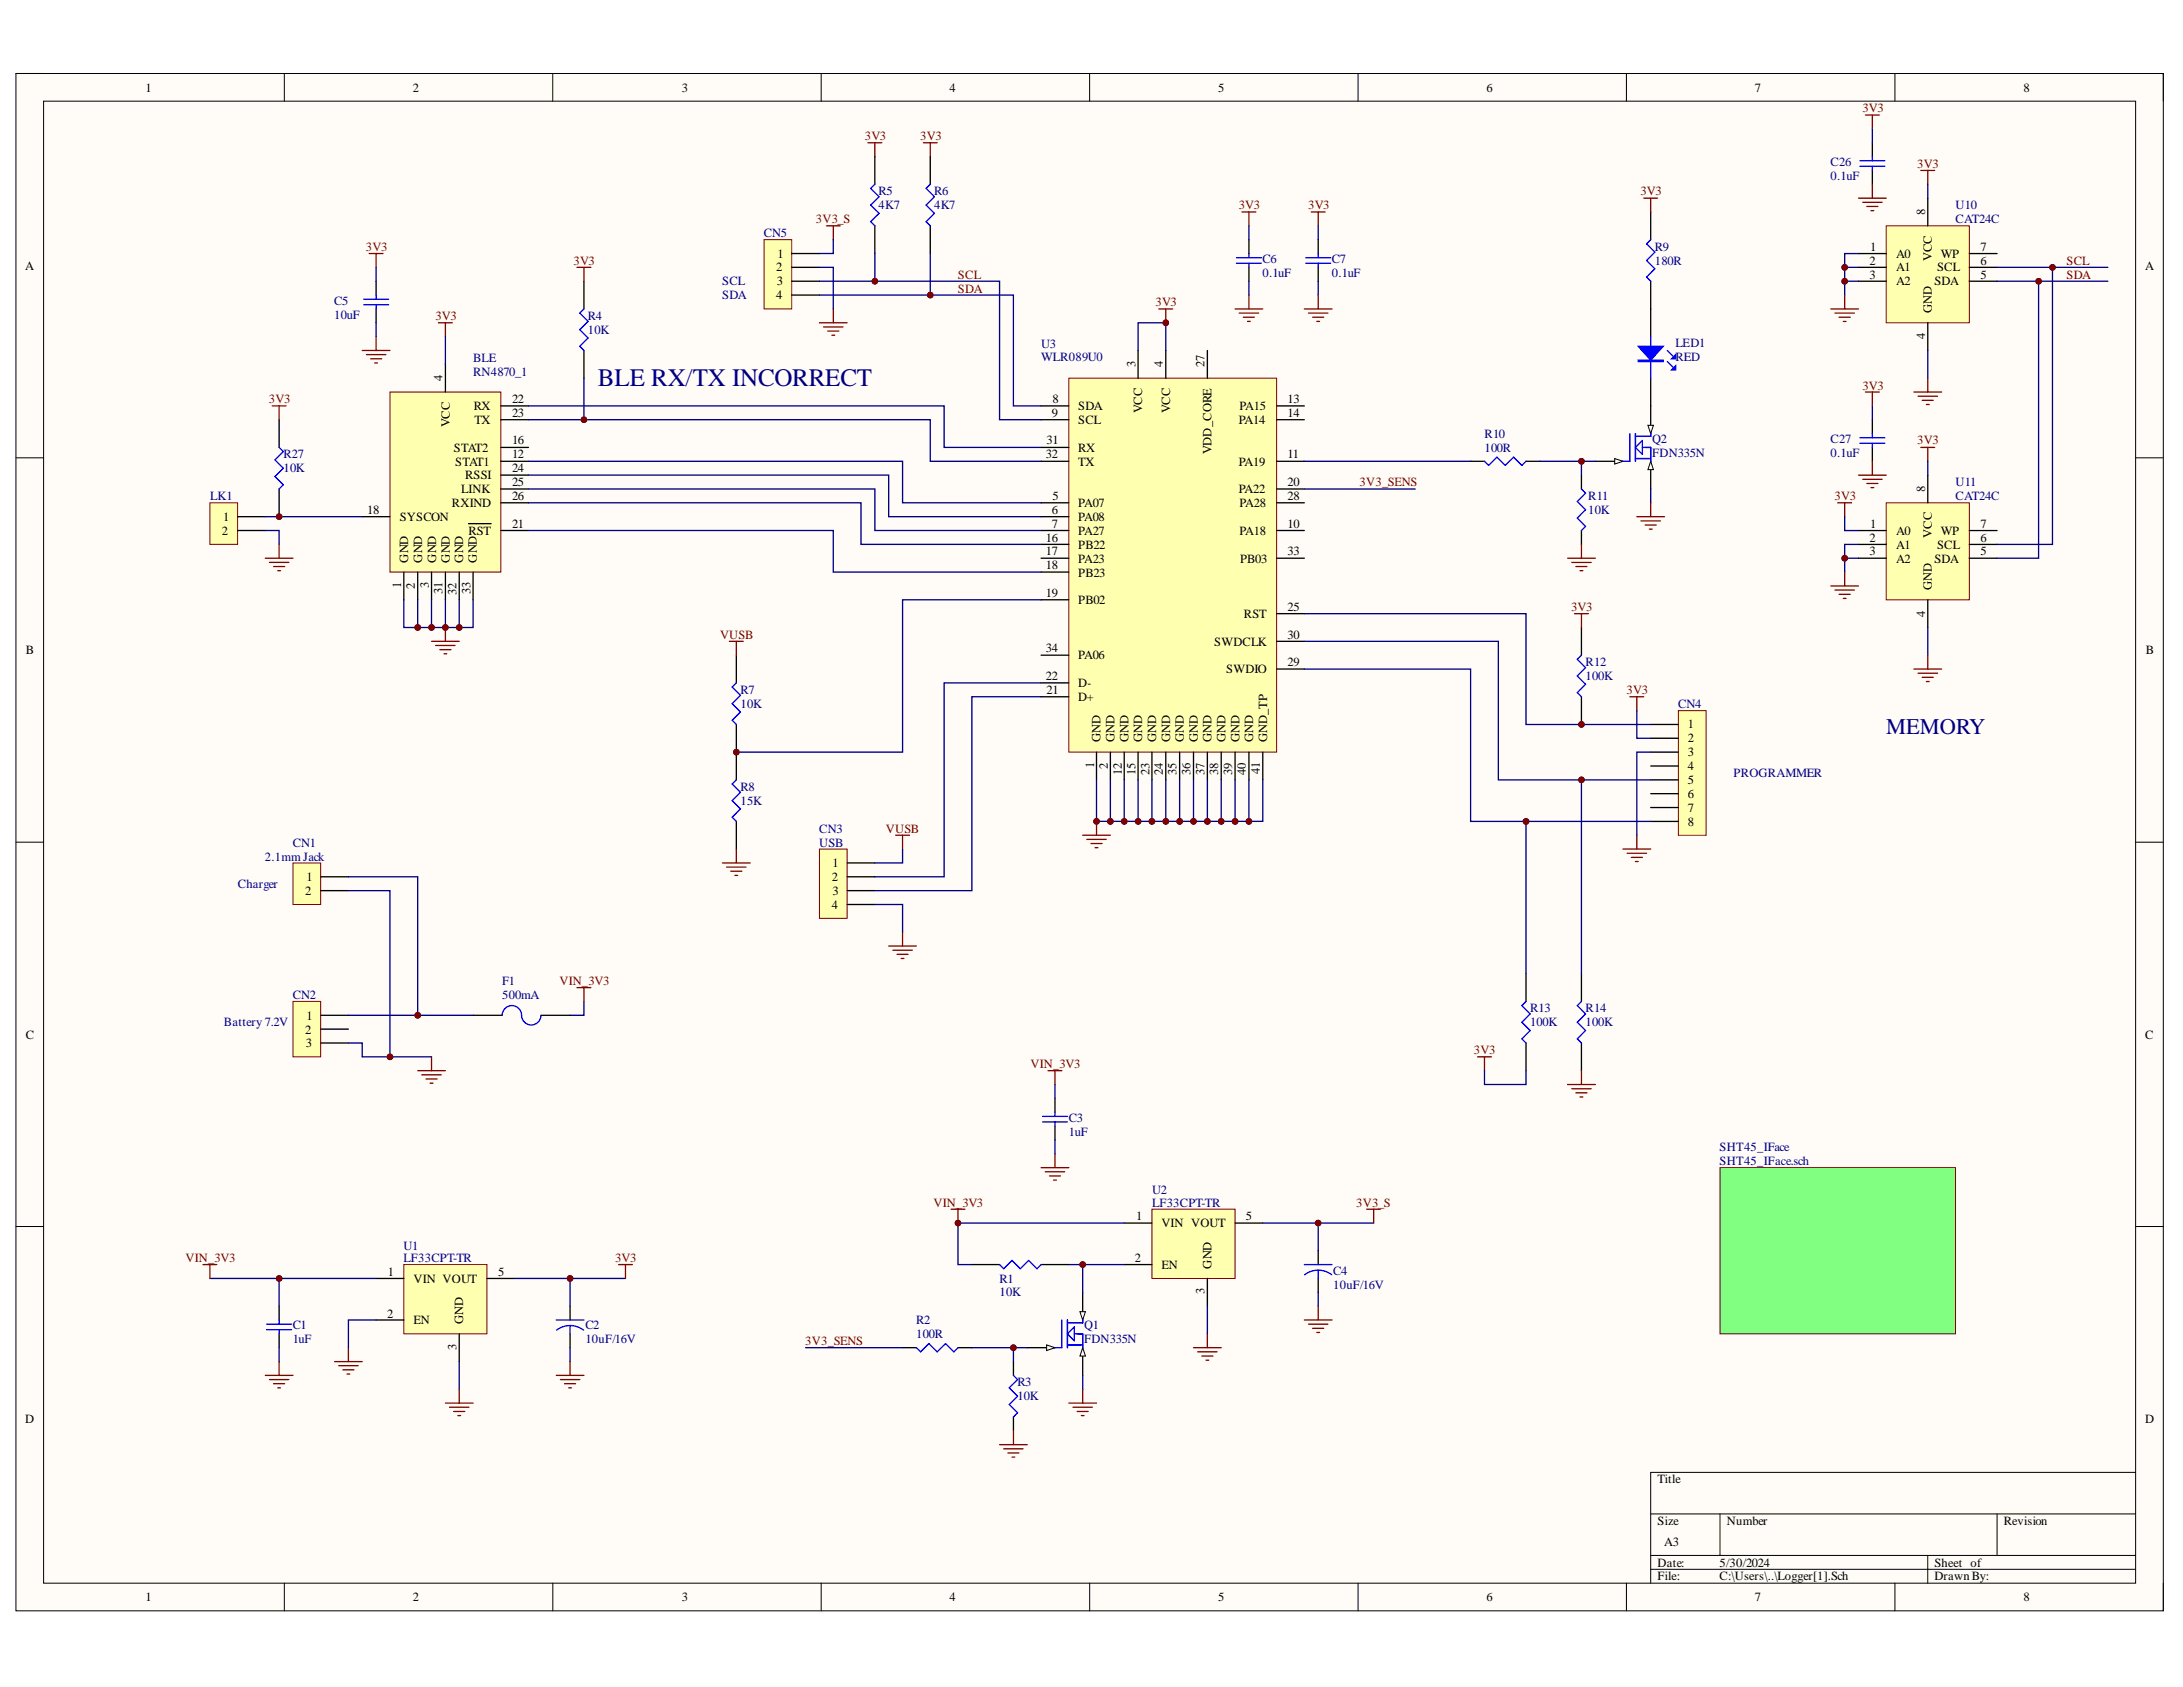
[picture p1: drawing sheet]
<svg xmlns="http://www.w3.org/2000/svg" width="279mm" height="216mm" viewBox="0 0 279 216" stroke-linecap="round" stroke-linejoin="round" font-family="sans-serif">
<defs><g id="words">
<text font-size="3.2" fill="#000080" x="76.5" y="49.4">BLE RX/TX INCORRECT</text>
<text font-size="2.9" fill="#000080" x="241.4" y="93.9">MEMORY</text>
<g font-size="1.6">
<text x="18.6" y="11.7">1</text>
<text x="52.8" y="11.7">2</text>
<text x="87.3" y="11.7">3</text>
<text x="121.5" y="11.7">4</text>
<text x="155.9" y="11.7">5</text>
<text x="190.3" y="11.7">6</text>
<text x="224.6" y="11.7">7</text>
<text x="259" y="11.7">8</text>
<text x="246.4" y="27.5" transform="rotate(-90 246.4 27.5)">8</text>
<text x="3.2" y="34.6">A</text>
<text x="99.4" y="34.7">2</text>
<text x="99.5" y="33">1</text>
<text x="239.3" y="33.9">2</text>
<text x="239.3" y="35.7">3</text>
<text x="239.4" y="32.1">1</text>
<text x="242.7" y="33">A0</text>
<text x="242.7" y="34.7">A1</text>
<text x="247.2" y="33.4" transform="rotate(-90 247.2 33.4)">VCC</text>
<text x="247.9" y="34.7">SCL</text>
<text x="248.4" y="33">WP</text>
<text x="253.5" y="32.1">7</text>
<text x="253.5" y="33.9">6</text>
<text x="253.5" y="35.7">5</text>
<text x="274.6" y="34.6">A</text>
<text x="99.4" y="38.3">4</text>
<text x="99.4" y="36.5">3</text>
<text x="242.7" y="36.5">A2</text>
<text x="247.2" y="40.1" transform="rotate(-90 247.2 40.1)">GND</text>
<text x="247.6" y="36.5">SDA</text>
<text x="145.4" y="47" transform="rotate(-90 145.4 47)">3</text>
<text x="148.8" y="47" transform="rotate(-90 148.8 47)">4</text>
<text x="154.1" y="47" transform="rotate(-90 154.1 47)">27</text>
<text x="246.4" y="43.4" transform="rotate(-90 246.4 43.4)">4</text>
<text x="56.7" y="48.8" transform="rotate(-90 56.7 48.8)">4</text>
<text x="60.6" y="52.5">RX</text>
<text x="65.5" y="51.6">22</text>
<text x="65.5" y="53.3">23</text>
<text x="134.6" y="53.3">9</text>
<text x="134.7" y="51.6">8</text>
<text x="138" y="52.5">SDA</text>
<text x="146.2" y="52.9" transform="rotate(-90 146.2 52.9)">VCC</text>
<text x="149.7" y="52.9" transform="rotate(-90 149.7 52.9)">VCC</text>
<text x="158.6" y="52.5">PA15</text>
<text x="164.8" y="51.6">13</text>
<text x="164.8" y="53.3">14</text>
<text x="57.6" y="54.7" transform="rotate(-90 57.6 54.7)">VCC</text>
<text x="58.1" y="57.8">STAT2</text>
<text x="58.3" y="59.6">STAT1</text>
<text x="60.7" y="54.3">TX</text>
<text x="65.5" y="58.7">12</text>
<text x="65.5" y="56.9">16</text>
<text x="133.9" y="58.7">32</text>
<text x="133.9" y="56.9">31</text>
<text x="138" y="54.3">SCL</text>
<text x="138" y="57.8">RX</text>
<text x="138" y="59.6">TX</text>
<text x="155.1" y="58.1" transform="rotate(-90 155.1 58.1)">VDD_CORE</text>
<text x="158.5" y="54.3">PA14</text>
<text x="158.5" y="59.6">PA19</text>
<text x="164.8" y="58.7">11</text>
<text x="47" y="65.8">18</text>
<text x="57.8" y="64.9">RXIND</text>
<text x="59" y="63.1">LINK</text>
<text x="59.5" y="61.4">RSSI</text>
<text x="65.5" y="62.2">25</text>
<text x="65.5" y="64">26</text>
<text x="65.5" y="60.4">24</text>
<text x="134.6" y="65.8">6</text>
<text x="134.7" y="64">5</text>
<text x="138" y="64.9">PA07</text>
<text x="158.5" y="63.1">PA22</text>
<text x="158.6" y="64.9">PA28</text>
<text x="164.8" y="62.2">20</text>
<text x="164.8" y="64">28</text>
<text x="246.4" y="63" transform="rotate(-90 246.4 63)">8</text>
<text x="28.4" y="68.5">2</text>
<text x="28.6" y="66.7">1</text>
<text x="51.2" y="66.7">SYSCON</text>
<text x="59.9" y="68.5">RST</text>
<text x="65.5" y="67.5">21</text>
<text x="133.9" y="69.3">16</text>
<text x="133.9" y="71.1">17</text>
<text x="134.6" y="67.5">7</text>
<text x="138" y="66.7">PA08</text>
<text x="138" y="70.2">PB22</text>
<text x="138" y="68.5">PA27</text>
<text x="158.6" y="68.5">PA18</text>
<text x="164.8" y="71.1">33</text>
<text x="164.8" y="67.5">10</text>
<text x="239.3" y="69.3">2</text>
<text x="239.3" y="71.1">3</text>
<text x="239.4" y="67.5">1</text>
<text x="242.7" y="68.5">A0</text>
<text x="242.7" y="70.2">A1</text>
<text x="247.2" y="68.8" transform="rotate(-90 247.2 68.8)">VCC</text>
<text x="247.9" y="70.2">SCL</text>
<text x="248.4" y="68.5">WP</text>
<text x="253.5" y="67.5">7</text>
<text x="253.5" y="69.3">6</text>
<text x="253.5" y="71.1">5</text>
<text x="51.3" y="75.2" transform="rotate(-90 51.3 75.2)">1</text>
<text x="52.3" y="72" transform="rotate(-90 52.3 72)">GND</text>
<text x="53.1" y="75.4" transform="rotate(-90 53.1 75.4)">2</text>
<text x="54" y="72" transform="rotate(-90 54 72)">GND</text>
<text x="54.9" y="75.3" transform="rotate(-90 54.9 75.3)">3</text>
<text x="55.8" y="72" transform="rotate(-90 55.8 72)">GND</text>
<text x="56.7" y="76.1" transform="rotate(-90 56.7 76.1)">31</text>
<text x="57.6" y="72" transform="rotate(-90 57.6 72)">GND</text>
<text x="58.4" y="76.2" transform="rotate(-90 58.4 76.2)">32</text>
<text x="59.3" y="72" transform="rotate(-90 59.3 72)">GND</text>
<text x="60.2" y="76.1" transform="rotate(-90 60.2 76.1)">33</text>
<text x="61" y="72" transform="rotate(-90 61 72)">GND</text>
<text x="133.9" y="72.9">18</text>
<text x="133.9" y="76.4">19</text>
<text x="138" y="72">PA23</text>
<text x="138" y="73.8">PB23</text>
<text x="138" y="77.3">PB02</text>
<text x="158.7" y="72">PB03</text>
<text x="242.7" y="72">A2</text>
<text x="247.2" y="75.5" transform="rotate(-90 247.2 75.5)">GND</text>
<text x="247.6" y="72">SDA</text>
<text x="3.3" y="83.8">B</text>
<text x="133.9" y="83.5">34</text>
<text x="155.4" y="82.7">SWDCLK</text>
<text x="159.2" y="79.1">RST</text>
<text x="164.8" y="78.2">25</text>
<text x="164.8" y="81.7">30</text>
<text x="246.4" y="78.9" transform="rotate(-90 246.4 78.9)">4</text>
<text x="274.6" y="83.8">B</text>
<text x="133.9" y="87.1">22</text>
<text x="133.9" y="88.8">21</text>
<text x="138" y="87.9">D-</text>
<text x="138" y="89.7">D+</text>
<text x="138" y="84.4">PA06</text>
<text x="156.9" y="86.1">SWDIO</text>
<text x="164.8" y="85.3">29</text>
<text x="140.9" y="95" transform="rotate(-90 140.9 95)">GND</text>
<text x="142.6" y="95" transform="rotate(-90 142.6 95)">GND</text>
<text x="144.4" y="95" transform="rotate(-90 144.4 95)">GND</text>
<text x="146.2" y="95" transform="rotate(-90 146.2 95)">GND</text>
<text x="148" y="95" transform="rotate(-90 148 95)">GND</text>
<text x="149.7" y="95" transform="rotate(-90 149.7 95)">GND</text>
<text x="151.5" y="95" transform="rotate(-90 151.5 95)">GND</text>
<text x="153.3" y="95" transform="rotate(-90 153.3 95)">GND</text>
<text x="155.1" y="95" transform="rotate(-90 155.1 95)">GND</text>
<text x="156.9" y="95" transform="rotate(-90 156.9 95)">GND</text>
<text x="158.6" y="95" transform="rotate(-90 158.6 95)">GND</text>
<text x="160.4" y="95" transform="rotate(-90 160.4 95)">GND</text>
<text x="162.2" y="95" transform="rotate(-90 162.2 95)">GND_TP</text>
<text x="216" y="93.2">1</text>
<text x="216" y="95">2</text>
<text x="140" y="98.3" transform="rotate(-90 140 98.3)">1</text>
<text x="141.8" y="98.4" transform="rotate(-90 141.8 98.4)">2</text>
<text x="143.6" y="99.2" transform="rotate(-90 143.6 99.2)">12</text>
<text x="145.4" y="99.1" transform="rotate(-90 145.4 99.1)">15</text>
<text x="147.1" y="99.1" transform="rotate(-90 147.1 99.1)">23</text>
<text x="148.8" y="99.2" transform="rotate(-90 148.8 99.2)">24</text>
<text x="150.6" y="99.1" transform="rotate(-90 150.6 99.1)">35</text>
<text x="152.4" y="99.2" transform="rotate(-90 152.4 99.2)">36</text>
<text x="154.1" y="99.2" transform="rotate(-90 154.1 99.2)">37</text>
<text x="155.9" y="99.1" transform="rotate(-90 155.9 99.1)">38</text>
<text x="157.7" y="99.2" transform="rotate(-90 157.7 99.2)">39</text>
<text x="159.5" y="99.2" transform="rotate(-90 159.5 99.2)">40</text>
<text x="161.2" y="99.1" transform="rotate(-90 161.2 99.1)">41</text>
<text x="216" y="96.8">3</text>
<text x="216" y="98.6">4</text>
<text x="216" y="100.3">5</text>
<text x="216" y="102.1">6</text>
<text x="216" y="103.9">7</text>
<text x="216" y="105.7">8</text>
<text x="39.2" y="112.8">1</text>
<text x="106.5" y="112.8">2</text>
<text x="106.5" y="111">1</text>
<text x="39.1" y="114.5">2</text>
<text x="106.5" y="116.3">4</text>
<text x="106.5" y="114.5">3</text>
<text x="39.2" y="130.5">1</text>
<text x="3.3" y="133">C</text>
<text x="39.1" y="132.3">2</text>
<text x="39.1" y="134.1">3</text>
<text x="274.6" y="133">C</text>
<text x="145.3" y="161.5">2</text>
<text x="145.4" y="156.2">1</text>
<text x="148.6" y="157">VIN VOUT</text>
<text x="159.5" y="156.2">5</text>
<text x="49.6" y="163.3">1</text>
<text x="52.9" y="164.1">VIN VOUT</text>
<text x="63.8" y="163.3">5</text>
<text x="148.6" y="162.4">EN</text>
<text x="154.1" y="165.7" transform="rotate(-90 154.1 165.7)">3</text>
<text x="155.1" y="162.4" transform="rotate(-90 155.1 162.4)">GND</text>
<text x="49.5" y="168.6">2</text>
<text x="52.9" y="169.5">EN</text>
<text x="58.4" y="172.8" transform="rotate(-90 58.4 172.8)">3</text>
<text x="59.3" y="169.5" transform="rotate(-90 59.3 169.5)">GND</text>
<text x="3.2" y="182.1">D</text>
<text x="274.6" y="182.1">D</text>
<text x="212.2" y="189.8">Title</text>
<text x="212.2" y="195.2">Size</text>
<text x="213" y="197.9">A3</text>
<text x="221" y="195.2">Number</text>
<text x="256.5" y="195.2">Revision</text>
<text x="212.2" y="200.5">Date:</text>
<text x="212.2" y="202.3">File:</text>
<text x="220.1" y="200.5">5/30/2024</text>
<text x="220.1" y="202.3">C:\Users\..\Logger[1].Sch</text>
<text x="247.6" y="200.5">Sheet of</text>
<text x="247.6" y="202.3">Drawn By:</text>
<text x="18.6" y="204.9">1</text>
<text x="52.8" y="204.9">2</text>
<text x="87.3" y="204.9">3</text>
<text x="121.5" y="204.9">4</text>
<text x="155.9" y="204.9">5</text>
<text x="190.3" y="204.9">6</text>
<text x="224.6" y="204.9">7</text>
<text x="259" y="204.9">8</text>
</g>
<g font-size="1.6" fill="#800000">
<text x="110.7" y="17.9">3V3</text>
<text x="117.8" y="17.9">3V3</text>
<text x="238.4" y="14.4">3V3</text>
<text x="245.4" y="21.5">3V3</text>
<text x="104.4" y="28.6">3V3_S</text>
<text x="158.5" y="26.8">3V3</text>
<text x="167.4" y="26.8">3V3</text>
<text x="210" y="25">3V3</text>
<text x="46.8" y="32.1">3V3</text>
<text x="73.4" y="33.9">3V3</text>
<text x="122.6" y="35.7">SCL</text>
<text x="264.5" y="33.9">SCL</text>
<text x="264.5" y="35.7">SDA</text>
<text x="55.7" y="41">3V3</text>
<text x="122.6" y="37.4">SDA</text>
<text x="147.9" y="39.2">3V3</text>
<text x="34.4" y="51.6">3V3</text>
<text x="238.4" y="49.9">3V3</text>
<text x="245.4" y="56.9">3V3</text>
<text x="174" y="62.2">3V3_SENS</text>
<text x="234.8" y="64">3V3</text>
<text x="92.2" y="81.7">VUSB</text>
<text x="201.1" y="78.2">3V3</text>
<text x="208.2" y="88.8">3V3</text>
<text x="113.4" y="106.6">VUSB</text>
<text x="71.6" y="126">VIN_3V3</text>
<text x="131.9" y="136.7">VIN_3V3</text>
<text x="188.6" y="134.9">3V3</text>
<text x="119.5" y="154.4">VIN_3V3</text>
<text x="173.6" y="154.4">3V3_S</text>
<text x="23.8" y="161.5">VIN_3V3</text>
<text x="78.7" y="161.5">3V3</text>
<text x="103.1" y="172.2">3V3_SENS</text>
</g>
<g font-size="1.6" fill="#000080">
<text x="234.3" y="21.3">C26</text>
<text x="234.3" y="23.1">0.1uF</text>
<text x="112.5" y="25">R5</text>
<text x="112.5" y="26.8">4K7</text>
<text x="119.6" y="25">R6</text>
<text x="119.6" y="26.8">4K7</text>
<text x="250.3" y="26.8">U10</text>
<text x="250.3" y="28.6">CAT24C</text>
<text x="97.7" y="30.3">CN5</text>
<text x="161.6" y="33.7">C6</text>
<text x="161.6" y="35.5">0.1uF</text>
<text x="170.5" y="33.7">C7</text>
<text x="170.5" y="35.5">0.1uF</text>
<text x="211.8" y="32.1">R9</text>
<text x="211.8" y="33.9">180R</text>
<text x="42.8" y="39">C5</text>
<text x="42.8" y="40.8">10uF</text>
<text x="75.3" y="41">R4</text>
<text x="92.4" y="38.3">SDA</text>
<text x="92.4" y="36.5">SCL</text>
<text x="60.5" y="46.3">BLE</text>
<text x="75.3" y="42.8">10K</text>
<text x="133.3" y="44.5">U3</text>
<text x="133.3" y="46.1">WLR089U0</text>
<text x="214.4" y="44.4">LED1</text>
<text x="214.4" y="46.1">RED</text>
<text x="60.5" y="48.1">RN4870_1</text>
<text x="36.3" y="58.7">R27</text>
<text x="190" y="56">R10</text>
<text x="190" y="57.8">100R</text>
<text x="211.5" y="56.7">Q2</text>
<text x="211.5" y="58.5">FDN335N</text>
<text x="234.3" y="56.7">C27</text>
<text x="234.3" y="58.5">0.1uF</text>
<text x="26.9" y="64">LK1</text>
<text x="36.3" y="60.4">10K</text>
<text x="203.3" y="64">R11</text>
<text x="203.3" y="65.8">10K</text>
<text x="250.3" y="62.2">U11</text>
<text x="250.3" y="64">CAT24C</text>
<text x="94.8" y="88.8">R7</text>
<text x="202.9" y="85.3">R12</text>
<text x="202.9" y="87.1">100K</text>
<text x="94.8" y="90.6">10K</text>
<text x="214.8" y="90.6">CN4</text>
<text x="94.8" y="101.3">R8</text>
<text x="221.9" y="99.5">PROGRAMMER</text>
<text x="94.8" y="103">15K</text>
<text x="104.8" y="106.6">CN3</text>
<text x="30.4" y="113.6">Charger</text>
<text x="33.9" y="110.1">2.1mmJack</text>
<text x="37.5" y="108.4">CN1</text>
<text x="104.8" y="108.4">USB</text>
<text x="28.7" y="131.3">Battery 7.2V</text>
<text x="37.5" y="127.8">CN2</text>
<text x="64.3" y="126">F1</text>
<text x="64.3" y="127.8">500mA</text>
<text x="195.8" y="129.6">R13</text>
<text x="195.8" y="131.3">100K</text>
<text x="202.9" y="129.6">R14</text>
<text x="202.9" y="131.3">100K</text>
<text x="136.8" y="143.6">C3</text>
<text x="136.8" y="145.4">1uF</text>
<text x="220.1" y="147.3">SHT45_IFace</text>
<text x="220.1" y="149.1">SHT45_IFace.sch</text>
<text x="147.5" y="152.8">U2</text>
<text x="147.5" y="154.4">LF33CPT-TR</text>
<text x="51.7" y="159.9">U1</text>
<text x="51.7" y="161.5">LF33CPT-TR</text>
<text x="127.9" y="164.1">R1</text>
<text x="127.9" y="165.9">10K</text>
<text x="170.6" y="163.1">C4</text>
<text x="170.6" y="164.9">10uF/16V</text>
<text x="37.5" y="170.1">C1</text>
<text x="37.5" y="171.9">1uF</text>
<text x="74.9" y="170.1">C2</text>
<text x="74.9" y="171.9">10uF/16V</text>
<text x="117.3" y="169.5">R2</text>
<text x="117.3" y="171.2">100R</text>
<text x="138.8" y="170.1">Q1</text>
<text x="138.8" y="171.9">FDN335N</text>
<text x="130.2" y="177.4">R3</text>
<text x="130.2" y="179.2">10K</text>
</g>
</g></defs>
<path d="M2 9.4h274.9v196.8h-274.9z" fill-rule="evenodd" fill="#fffcf8"/>
<path d="M2 9.4h274.9v196.8h-274.9z" fill="none" stroke="#000" stroke-width=".13"/>
<path d="M5.6 12.9h267.7v189.7h-267.7z" fill-rule="evenodd" fill="#fffcf8"/>
<g fill="none" stroke="#000" stroke-width=".13">
<path d="M2 9.4h3.6M5.6 12.9h267.7v189.7h-267.7zM36.4 9.4v3.5M70.7 9.4v3.5M105.1 9.4v3.5M139.5 9.4v3.5M173.8 9.4v3.5M208.2 9.4v3.5M242.5 9.4v3.5M273.3 9.4h3.6v3.5M2 58.6h3.6M273.3 58.6h3.6"/>
<path d="M2 107.8h3.6M273.3 107.8h3.6M2 157h3.6M273.3 157h3.6M211.3 193.7h62M211.3 199.1h62M220.1 193.7v5.4M246.7 199.1v3.5M255.6 193.7v5.4M273.3 188.4h-62v14.2M36.4 202.6v3.6M70.8 202.6v3.6"/>
<path d="M105.1 202.6v3.6M139.5 202.6v3.6M173.8 202.6v3.6M208.2 202.6v3.6M211.3 200.8h62M242.5 202.6v3.6M276.9 202.6v3.6"/>
</g>
<circle cx="35.7" cy="163.6" r=".35" fill="#000080"/>
<circle cx="35.7" cy="163.6" r=".35" fill="none" stroke="#000080" stroke-width=".13"/>
<circle cx="35.7" cy="66.1" r=".35" fill="#000080"/>
<circle cx="35.7" cy="66.1" r=".35" fill="none" stroke="#000080" stroke-width=".13"/>
<circle cx="49.9" cy="135.3" r=".36" fill="#000080"/>
<circle cx="49.9" cy="135.3" r=".36" fill="none" stroke="#000080" stroke-width=".13"/>
<circle cx="53.5" cy="129.9" r=".36" fill="#000080"/>
<circle cx="53.5" cy="129.9" r=".36" fill="none" stroke="#000080" stroke-width=".13"/>
<circle cx="53.5" cy="80.3" r=".36" fill="#000080"/>
<circle cx="53.5" cy="80.3" r=".36" fill="none" stroke="#000080" stroke-width=".13"/>
<circle cx="55.2" cy="80.3" r=".35" fill="#000080"/>
<circle cx="55.2" cy="80.3" r=".35" fill="none" stroke="#000080" stroke-width=".13"/>
<circle cx="57" cy="80.3" r=".36" fill="#000080"/>
<circle cx="57" cy="80.3" r=".36" fill="none" stroke="#000080" stroke-width=".13"/>
<circle cx="58.8" cy="80.3" r=".35" fill="#000080"/>
<circle cx="58.8" cy="80.3" r=".35" fill="none" stroke="#000080" stroke-width=".13"/>
<circle cx="73" cy="163.6" r=".35" fill="#000080"/>
<circle cx="73" cy="163.6" r=".35" fill="none" stroke="#000080" stroke-width=".13"/>
<circle cx="74.7" cy="53.7" r=".35" fill="#000080"/>
<circle cx="74.7" cy="53.7" r=".35" fill="none" stroke="#000080" stroke-width=".13"/>
<circle cx="94.2" cy="96.3" r=".35" fill="#000080"/>
<circle cx="94.2" cy="96.3" r=".35" fill="none" stroke="#000080" stroke-width=".13"/>
<circle cx="112" cy="36" r=".35" fill="#000080"/>
<circle cx="112" cy="36" r=".35" fill="none" stroke="#000080" stroke-width=".13"/>
<circle cx="119.1" cy="37.8" r=".36" fill="#000080"/>
<circle cx="119.1" cy="37.8" r=".36" fill="none" stroke="#000080" stroke-width=".13"/>
<circle cx="122.6" cy="156.5" r=".35" fill="#000080"/>
<circle cx="122.6" cy="156.5" r=".35" fill="none" stroke="#000080" stroke-width=".13"/>
<circle cx="129.7" cy="172.5" r=".36" fill="#000080"/>
<circle cx="129.7" cy="172.5" r=".36" fill="none" stroke="#000080" stroke-width=".13"/>
<circle cx="138.6" cy="161.8" r=".35" fill="#000080"/>
<circle cx="138.6" cy="161.8" r=".35" fill="none" stroke="#000080" stroke-width=".13"/>
<circle cx="140.3" cy="105.1" r=".36" fill="#000080"/>
<circle cx="140.3" cy="105.1" r=".36" fill="none" stroke="#000080" stroke-width=".13"/>
<circle cx="142.1" cy="105.1" r=".36" fill="#000080"/>
<circle cx="142.1" cy="105.1" r=".36" fill="none" stroke="#000080" stroke-width=".13"/>
<circle cx="143.9" cy="105.1" r=".36" fill="#000080"/>
<circle cx="143.9" cy="105.1" r=".36" fill="none" stroke="#000080" stroke-width=".13"/>
<circle cx="145.7" cy="105.1" r=".36" fill="#000080"/>
<circle cx="145.7" cy="105.1" r=".36" fill="none" stroke="#000080" stroke-width=".13"/>
<circle cx="147.4" cy="105.1" r=".36" fill="#000080"/>
<circle cx="147.4" cy="105.1" r=".36" fill="none" stroke="#000080" stroke-width=".13"/>
<circle cx="149.2" cy="105.1" r=".36" fill="#000080"/>
<circle cx="149.2" cy="105.1" r=".36" fill="none" stroke="#000080" stroke-width=".13"/>
<circle cx="149.2" cy="41.3" r=".36" fill="#000080"/>
<circle cx="149.2" cy="41.3" r=".36" fill="none" stroke="#000080" stroke-width=".13"/>
<circle cx="151" cy="105.1" r=".36" fill="#000080"/>
<circle cx="151" cy="105.1" r=".36" fill="none" stroke="#000080" stroke-width=".13"/>
<circle cx="152.8" cy="105.1" r=".36" fill="#000080"/>
<circle cx="152.8" cy="105.1" r=".36" fill="none" stroke="#000080" stroke-width=".13"/>
<circle cx="154.5" cy="105.1" r=".36" fill="#000080"/>
<circle cx="154.5" cy="105.1" r=".36" fill="none" stroke="#000080" stroke-width=".13"/>
<circle cx="156.3" cy="105.1" r=".36" fill="#000080"/>
<circle cx="156.3" cy="105.1" r=".36" fill="none" stroke="#000080" stroke-width=".13"/>
<circle cx="158.1" cy="105.1" r=".36" fill="#000080"/>
<circle cx="158.1" cy="105.1" r=".36" fill="none" stroke="#000080" stroke-width=".13"/>
<circle cx="159.8" cy="105.1" r=".36" fill="#000080"/>
<circle cx="159.8" cy="105.1" r=".36" fill="none" stroke="#000080" stroke-width=".13"/>
<circle cx="168.7" cy="156.5" r=".35" fill="#000080"/>
<circle cx="168.7" cy="156.5" r=".35" fill="none" stroke="#000080" stroke-width=".13"/>
<circle cx="195.3" cy="105.1" r=".36" fill="#000080"/>
<circle cx="195.3" cy="105.1" r=".36" fill="none" stroke="#000080" stroke-width=".13"/>
<circle cx="202.4" cy="99.8" r=".35" fill="#000080"/>
<circle cx="202.4" cy="99.8" r=".35" fill="none" stroke="#000080" stroke-width=".13"/>
<circle cx="202.4" cy="92.7" r=".35" fill="#000080"/>
<circle cx="202.4" cy="92.7" r=".35" fill="none" stroke="#000080" stroke-width=".13"/>
<circle cx="202.4" cy="59" r=".35" fill="#000080"/>
<circle cx="202.4" cy="59" r=".35" fill="none" stroke="#000080" stroke-width=".13"/>
<circle cx="236.1" cy="71.4" r=".35" fill="#000080"/>
<circle cx="236.1" cy="71.4" r=".35" fill="none" stroke="#000080" stroke-width=".13"/>
<circle cx="236.1" cy="36" r=".35" fill="#000080"/>
<circle cx="236.1" cy="36" r=".35" fill="none" stroke="#000080" stroke-width=".13"/>
<circle cx="236.1" cy="34.2" r=".35" fill="#000080"/>
<circle cx="236.1" cy="34.2" r=".35" fill="none" stroke="#000080" stroke-width=".13"/>
<circle cx="260.9" cy="36" r=".35" fill="#000080"/>
<circle cx="260.9" cy="36" r=".35" fill="none" stroke="#000080" stroke-width=".13"/>
<circle cx="262.7" cy="34.2" r=".36" fill="#000080"/>
<circle cx="262.7" cy="34.2" r=".36" fill="none" stroke="#000080" stroke-width=".13"/>
<path d="M211.3 39.5v3.6M211.3 48.4v3.5" fill="none" stroke="#000" stroke-width=".17"/>
<path d="M211.3 43.1v5.3M213.4 46.3l.7 .7M213.4 44.9l.7 .7" fill="none" stroke="#00f" stroke-width=".17"/>
<path d="M209.7 44.3h3.2l-1.6 1.8z" fill="#00f"/>
<path d="M209.7 44.3h3.2l-1.6 1.8zM209.7 46.1h3.2v.2h-3.2z" fill="none" stroke="#00f" stroke-width=".17"/>
<path d="M209.7 46.2h3.2" fill="none" stroke="#00f" stroke-width=".18"/>
<path d="M213.9 47.3l.6-.5v.5z" fill="#00f"/>
<path d="M213.9 47.3l.6-.5v.5z" fill="none" stroke="#00f" stroke-width=".17"/>
<path d="M214.5 45.4v.5h-.6z" fill="#00f"/>
<path d="M211.3 30.7l-.6 .5 1.1 1.1-1.1 1 1.1 1.1-1.1 1.1 .6 .5M214.5 45.4v.5h-.6z" fill="none" stroke="#00f" stroke-width=".17"/>
<path d="M211.3 27.1v3.6M211.3 36v3.5" fill="none" stroke="#000" stroke-width=".17"/>
<path d="M209.5 66.1h3.5M210 66.7h2.5M210.6 67.2h1.4M211.1 67.7h.4M211.3 64.3v1.8" fill="none" stroke="#800000" stroke-width=".17"/>
<path d="M136.8 48.4h26.6v47.9h-26.6z" fill-rule="evenodd" fill="#ffffb0"/>
<path d="M136.8 48.4h26.6v47.9h-26.6z" fill="none" stroke="#800000" stroke-width=".13"/>
<g fill="none" stroke="#000" stroke-width=".17">
<path d="M133.2 51.9h3.6M133.2 53.7h3.6M133.2 57.3h3.6M133.2 59h3.6M145.7 44.9v3.5M149.2 44.9v3.5M154.5 44.9v3.5M163.4 51.9h3.5M163.4 53.7h3.5M163.4 59h3.5M133.2 66.1h3.6M133.2 69.7h3.6"/>
<path d="M133.2 71.4h3.6M133.2 73.2h3.6M133.2 76.8h3.6M133.2 64.3h3.6M133.2 67.9h3.6M163.4 78.5h3.5M163.4 71.4h3.5M163.4 64.3h3.5M163.4 67.9h3.5M163.4 62.6h3.5M133.2 87.4h3.6M133.2 89.2h3.6"/>
<path d="M133.2 83.8h3.6M140.3 96.3v3.5M142.1 96.3v3.5M143.9 96.3v3.5M145.7 96.3v3.5M147.4 96.3v3.5M149.2 96.3v3.5M151 96.3v3.5M152.8 96.3v3.5M154.5 96.3v3.5M156.3 96.3v3.5M158.1 96.3v3.5"/>
<path d="M159.8 96.3v3.5M161.6 96.3v3.5M163.4 82.1h3.5M163.4 85.6h3.5"/>
</g>
<path d="M214.8 90.9h3.6v16h-3.6z" fill-rule="evenodd" fill="#ffffb0"/>
<path d="M214.8 90.9h3.6v16h-3.6z" fill="none" stroke="#800000" stroke-width=".13"/>
<g fill="none" stroke="#000" stroke-width=".17">
<path d="M204.2 59h3.5M211.3 92.7h3.5M211.3 94.5h3.5M211.3 96.3h3.5M211.3 98h3.5M211.3 99.8h3.5M211.3 101.6h3.5M211.3 103.3h3.5M211.3 105.1h3.5M195.3 124.6v3.6M195.3 133.5v3.5M202.4 124.6v3.6"/>
<path d="M202.4 133.5v3.5"/>
</g>
<g fill="none" stroke="#800000" stroke-width=".17">
<path d="M210.4 25.4h1.8M211.3 25.4v1.7M208.6 89.2h1.8M209.5 89.2v1.7M207.7 108.7h3.6M208.3 109.2h2.4M208.8 109.7h1.4M209.3 110.3h.4M209.5 106.9v1.8M189.1 135.3h1.8M190 135.3v1.7M200.6 138.8h3.6"/>
<path d="M201.2 139.3h2.5M201.7 139.9h1.4M202.4 137v1.8M202.2 140.4h.4"/>
</g>
<path d="M202.4 99.8v24.8M209.5 90.9v3.6h1.8M211.3 96.3h-1.8v10.6M195.3 105.1v19.5" fill="none" stroke="#000080" stroke-width=".17"/>
<path d="M195.3 128.2l-.5 .5 1 1.1-1 1 1 1.1-1 1.1 .5 .5M202.4 128.2l-.5 .5 1 1.1-1 1 1 1.1-1 1.1 .5 .5" fill="none" stroke="#00f" stroke-width=".17"/>
<path d="M206.7 58.7l1 .3-1 .4z" fill="#f8fcff"/>
<path d="M206.7 58.7l1 .3-1 .4z" fill="none" stroke="#000" stroke-width=".13"/>
<path d="M211.3 51.9v3.6" fill="none" stroke="#000" stroke-width=".17"/>
<path d="M210.9 54.4h.7l-.3 1.1z" fill="#f8fcff"/>
<path d="M210.9 54.4h.7l-.3 1.1z" fill="none" stroke="#000" stroke-width=".13"/>
<path d="M211.3 59v3.6" fill="none" stroke="#000" stroke-width=".17"/>
<path d="M211.3 59l.3 1.1h-.7z" fill="#f8fcff"/>
<path d="M211.3 59l.3 1.1h-.7z" fill="none" stroke="#000" stroke-width=".13"/>
<path d="M208.6 55.5v3.5h-.9M209.3 55.5v3.5M209.3 58.7h2M209.3 57.3l.9-.9v1.7zM210.2 57.3h1.1v1.7M211.3 55.5v.3h-2M202.4 62.6l.5 .5-1 1.1 1 1-1 1.1 1 1.1-.5 .5" fill="none" stroke="#00f" stroke-width=".17"/>
<path d="M202.4 60.8v1.8M202.4 67.9v1.8" fill="none" stroke="#000" stroke-width=".17"/>
<path d="M200.6 71.4h3.6M201.2 72h2.5M201.7 72.5h1.4M202.2 73h.4M202.4 69.7v1.7" fill="none" stroke="#800000" stroke-width=".17"/>
<path d="M104.9 108.7h3.5v8.8h-3.5z" fill-rule="evenodd" fill="#ffffb0"/>
<path d="M104.9 108.7h3.5v8.8h-3.5z" fill="none" stroke="#800000" stroke-width=".13"/>
<g fill="none" stroke="#000" stroke-width=".17">
<path d="M159.8 30.7v1.7M159.8 34.2v1.8M168.7 30.7v1.7M168.7 34.2v1.8M188.2 59h1.8M195.3 59h1.8M94.2 83.8v3.6M94.2 92.7v7.1M202.4 80.3v3.6M202.4 89.2v3.5M94.2 105.1v3.6M108.4 110.4h3.6"/>
<path d="M108.4 112.2h3.6M108.4 114h3.6M108.4 115.8h3.6"/>
</g>
<g fill="none" stroke="#000080" stroke-width=".17">
<path d="M159.8 28.9v1.8M159.8 36v1.8M168.7 28.9v1.8M168.7 36v1.8M145.7 44.9v-3.6h3.5v3.6M197.1 59h7.1M202.4 59v1.8M133.2 76.8h-17.7v19.5h-21.3M166.9 78.5h28.4v14.2h16M211.3 62.6v1.7M133.2 87.4h-12.4v24.8h-8.8M133.2 89.2h-8.8v24.8h-12.4"/>
<path d="M140.3 99.8v5.3h21.3v-5.3M142.1 99.8v5.3M143.9 99.8v5.3M145.7 99.8v5.3M147.4 99.8v5.3M149.2 99.8v5.3M151 99.8v5.3M152.8 99.8v5.3M154.5 99.8v5.3M156.3 99.8v5.3M158.1 99.8v5.3M159.8 99.8v5.3"/>
<path d="M166.9 82.1h24.9v17.7h19.5M166.9 85.6h21.3v19.5h23.1M112 115.8h3.5v3.5M115.5 108.7v1.7h-3.5M190 137v1.8h5.3v-1.8"/>
</g>
<g fill="none" stroke="#800000" stroke-width=".17">
<path d="M148.3 39.5h1.8M149.2 39.5v1.8M158.1 39.5h3.5M159 27.1h1.7M159.8 27.1v1.8M159.8 37.8v1.7M166.9 39.5h3.6M167.8 27.1h1.8M168.7 27.1v1.8M168.7 37.8v1.7M158.6 40.1h2.5M159.1 40.6h1.5"/>
<path d="M159.7 41.1h.3M167.5 40.1h2.5M168 40.6h1.4M168.5 41.1h.4M201.5 78.5h1.8M202.4 78.5v1.8M93.4 82.1h1.7M94.2 82.1v1.7M92.5 110.4h3.5M93 111h2.5M93.5 111.5h1.5M94.1 112h.3"/>
<path d="M94.2 108.7v1.7M114.6 106.9h1.8M115.5 106.9v1.8M115.5 119.3v1.8M138.6 106.9h3.5M139.1 107.4h2.5M139.6 108h1.5M140.2 108.5h.3M140.3 105.1v1.8M113.7 121.1h3.6M114.3 121.6h2.5M114.8 122.1h1.4"/>
<path d="M115.3 122.7h.4"/>
</g>
<path d="M158.3 33.7h3.1M158.3 33h3.1M159.8 32.4v.6M159.8 33.7v.5M167.1 33.7h3.2M167.1 33h3.2M168.7 32.4v.6M168.7 33.7v.5M190 59l.5 .6 1.1-1.1 1 1.1 1.1-1.1 1.1 1.1 .5-.6M94.2 99.8l-.5 .5 1.1 1.1-1.1 1.1 1.1 1-1.1 1.1 .5 .5M94.2 87.4l-.5 .5 1.1 1.1-1.1 1.1 1.1 1-1.1 1.1 .5 .5M202.4 83.9l-.5 .5 1 1-1 1.1 1 1.1-1 1 .5 .6" fill="none" stroke="#00f" stroke-width=".17"/>
<path d="M49.9 50.2h14.2v23h-14.2z" fill-rule="evenodd" fill="#ffffb0"/>
<path d="M49.9 50.2h14.2v23h-14.2z" fill="none" stroke="#800000" stroke-width=".13"/>
<g fill="none" stroke="#000" stroke-width=".17">
<path d="M57 46.6v3.6M64.1 59h3.5M64.1 51.9h3.5M64.1 53.7h3.5M64.1 57.3h3.5M46.4 66.1h3.5M51.7 73.2v3.6M53.5 73.2v3.6M55.2 73.2v3.6M57 73.2v3.6M58.8 73.2v3.6M60 67h2.9"/>
<path d="M60.6 73.2v3.6M64.1 62.6h3.5M64.1 64.3h3.5M64.1 67.9h3.5M64.1 60.8h3.5"/>
</g>
<path d="M67.6 51.9h53.2v5.4h12.4M67.6 53.7h51.5v5.3h14.1M67.6 59h47.9v5.3h17.7M67.6 60.8h46.1v5.3h19.5M67.6 62.6h44.4v5.3h21.2M67.6 64.3h42.6v5.4h23M67.6 67.9h39.1v5.3h26.5" fill="none" stroke="#000080" stroke-width=".17"/>
<path d="M26.9 64.3h3.5v5.4h-3.5z" fill-rule="evenodd" fill="#ffffb0"/>
<path d="M26.9 64.3h3.5v5.4h-3.5z" fill="none" stroke="#800000" stroke-width=".13"/>
<path d="M48.1 36v1.8M48.1 39.5v1.8M74.7 36v3.5M35.7 53.7v3.6M74.7 44.9v3.5M30.4 66.1h3.6M30.4 67.9h3.6M35.7 62.6v3.5" fill="none" stroke="#000" stroke-width=".17"/>
<g fill="none" stroke="#800000" stroke-width=".17">
<path d="M47.3 32.4h1.7M48.1 32.4v1.8M73.8 34.2h1.8M74.7 34.2v1.8M34.8 51.9h1.8M35.7 51.9v1.8M46.4 44.9h3.5M46.9 45.4h2.5M47.4 45.9h1.4M48 46.5h.3M48.1 43.1v1.8M56.1 41.3h1.8"/>
<path d="M57 41.3v1.8M34 71.4h3.5M34.5 72h2.5M35 72.5h1.4M35.6 73h.3M35.7 69.7v1.7M55.2 82.1h3.6M55.8 82.6h2.4M56.3 83.1h1.4M56.8 83.7h.4M57 80.3v1.8"/>
</g>
<path d="M48.1 34.2v1.8M48.1 41.3v1.8M57 43.1v3.5M74.7 48.4v5.3M34 67.9h1.7v1.8M34 66.1h12.4M51.7 76.8v3.5h8.9v-3.5M53.5 76.8v3.5M55.2 76.8v3.5M57 76.8v3.5M58.8 76.8v3.5" fill="none" stroke="#000080" stroke-width=".17"/>
<path d="M46.5 39h3.2M46.5 38.3h3.2M48.1 37.8v.5M48.1 39v.5M74.7 39.5l-.5 .6 1.1 1-1.1 1.1 1.1 1.1-1.1 1 .5 .6M35.7 57.3l.6 .5-1.1 1.1 1.1 1-1.1 1.1 1.1 1-.6 .6" fill="none" stroke="#00f" stroke-width=".17"/>
<path d="M37.5 110.4h3.5v5.4h-3.5z" fill-rule="evenodd" fill="#ffffb0"/>
<path d="M37.5 110.4h3.5v5.4h-3.5z" fill="none" stroke="#800000" stroke-width=".13"/>
<path d="M41 112.2h3.6M41 114h3.6" fill="none" stroke="#000" stroke-width=".17"/>
<path d="M37.5 128.2h3.5v7.1h-3.5z" fill-rule="evenodd" fill="#ffffb0"/>
<path d="M37.5 128.2h3.5v7.1h-3.5z" fill="none" stroke="#800000" stroke-width=".13"/>
<path d="M41 129.9h3.6M41 131.7h3.6M41 133.5h3.6M60.6 129.9h3.7M69.2 129.9h3.8" fill="none" stroke="#000" stroke-width=".17"/>
<path d="M53.5 137h3.5M54 137.6h2.5M54.5 138.1h1.4M55.1 138.6h.3M55.2 135.3v1.7M73.8 126.4h1.8M74.7 126.4v1.8" fill="none" stroke="#800000" stroke-width=".17"/>
<path d="M44.6 112.2h8.9v17.7h-8.9M44.6 114h5.3v21.3M44.6 133.5h1.8v1.8h8.8M53.5 129.9h7.1M74.7 128.2v1.7h-1.7" fill="none" stroke="#000080" stroke-width=".17"/>
<path d="M64.3 129.9a1.24 1.24 0 0 1 1.2-1.2 1.24 1.24 0 0 1 1.3 1.2 1.24 1.24 0 0 0 1.2 1.3 1.24 1.24 0 0 0 1.2-1.2" fill="none" stroke="#00f" stroke-width=".17"/>
<path d="M51.7 161.8h10.6v8.9h-10.6z" fill-rule="evenodd" fill="#ffffb0"/>
<path d="M51.7 161.8h10.6v8.9h-10.6z" fill="none" stroke="#800000" stroke-width=".13"/>
<path d="M35.7 167.2v1.7M35.7 170.7v1.8M48.1 163.6h3.6M48.1 168.9h3.6M58.8 170.7v3.6M62.3 163.6h3.6M73 167.2v1.7M73 170.7v1.8" fill="none" stroke="#000" stroke-width=".17"/>
<path d="M26.9 163.6h21.2M35.7 163.6v3.6M35.7 172.5v1.8M48.1 168.9h-3.5v3.6M58.8 174.3v3.5M65.9 163.6h14.2M73 163.6v3.6M73 172.5v1.8" fill="none" stroke="#000080" stroke-width=".17"/>
<g fill="none" stroke="#800000" stroke-width=".17">
<path d="M26 161.8h1.7M26.9 161.8v1.8M34 176h3.5M34.5 176.6h2.5M35 177.1h1.4M35.6 177.6h.3M35.7 174.3v1.7M42.8 174.3h3.6M43.4 174.8h2.4M43.9 175.3h1.4M44.4 175.9h.4M44.6 172.5v1.8"/>
<path d="M57 179.6h3.6M58.8 177.8v1.8M71.2 176h3.5M71.7 176.6h2.5M72.3 177.1h1.4M72.8 177.6h.3M73 174.3v1.7M79.2 161.8h1.7M80.1 161.8v1.8M57.5 180.1h2.5M58.1 180.6h1.4M58.6 181.2h.4"/>
</g>
<path d="M34.1 170.2h3.2M34.1 169.5h3.2M35.7 168.9v.6M35.7 170.2v.5M71.2 168.9h3.5M73 169.6a2.85 2.85 0 0 1 1.7 .6M73 169.6a2.84 2.84 0 0 0-1.8 .6M73 169.6v1.1" fill="none" stroke="#00f" stroke-width=".17"/>
<path d="M147.4 154.8h10.7v8.8h-10.7z" fill-rule="evenodd" fill="#ffffb0"/>
<path d="M147.4 154.8h10.7v8.8h-10.7z" fill="none" stroke="#800000" stroke-width=".13"/>
<path d="M143.9 156.5h3.5M158.1 156.5h3.5M131.5 172.5h3.5M143.9 161.8h3.5M154.5 163.6v3.6" fill="none" stroke="#000" stroke-width=".17"/>
<path d="M136.8 179.6h3.5M138.6 177.8v1.8M137.3 180.1h2.5M137.9 180.6h1.4M138.4 181.2h.3" fill="none" stroke="#800000" stroke-width=".17"/>
<path d="M134 172.1l1 .4-1 .3z" fill="#f8fcff"/>
<path d="M134 172.1l1 .4-1 .3z" fill="none" stroke="#000" stroke-width=".13"/>
<path d="M138.6 165.4v3.5" fill="none" stroke="#000" stroke-width=".17"/>
<path d="M138.2 167.9h.7l-.3 1z" fill="#f8fcff"/>
<path d="M138.2 167.9h.7l-.3 1z" fill="none" stroke="#000" stroke-width=".13"/>
<path d="M138.6 172.5v3.5" fill="none" stroke="#000" stroke-width=".17"/>
<path d="M138.6 172.5l.3 1h-.7z" fill="#f8fcff"/>
<path d="M138.6 172.5l.3 1h-.7z" fill="none" stroke="#000" stroke-width=".13"/>
<g fill="none" stroke="#00f" stroke-width=".17">
<path d="M133.4 143.6h3.2M133.4 142.9h3.2M135 142.3v.6M135 143.6v.5M117.3 172.5l.5 .5 1.1-1 1.1 1 1-1 1.1 1 .5-.5M127.9 161.8l.6 .6 1-1.1 1.1 1.1 1.1-1.1 1 1.1 .5-.6M129.7 176l.5 .6-1 1 1 1.1-1 1 1 1.1-.5 .5M135.9 168.9v3.6h-.9M136.6 168.9v3.6M136.6 172.1h2M137.5 170.7h1.1v1.8M137.5 169.8v1.8l-.9-.9z"/>
<path d="M138.6 168.9v.4h-2M166.9 161.8h3.6M168.7 162.6a2.84 2.84 0 0 1 1.7 .5M168.7 162.6a2.85 2.85 0 0 0-1.7 .5M168.7 162.6v1"/>
</g>
<path d="M135 140.6v1.7M135 144.1v1.8M115.5 172.5h1.8M122.6 172.5h1.8M124.4 161.8h3.5M129.7 174.3v1.7M133.2 161.8h3.6M168.7 160.1v1.7M168.7 163.6v1.8M129.7 181.3v1.8" fill="none" stroke="#000" stroke-width=".17"/>
<g fill="none" stroke="#800000" stroke-width=".17">
<path d="M134.1 137h1.8M135 137v1.8M121.7 154.8h1.8M122.6 154.8v1.7M133.2 149.4h3.6M133.8 150h2.5M134.3 150.5h1.4M134.8 151h.4M135 147.7v1.7M174.9 154.8h1.8M175.8 154.8v1.7M152.8 172.5h3.5"/>
<path d="M153.3 173h2.5M153.8 173.5h1.4M154.4 174.1h.3M154.5 170.7v1.8M166.9 168.9h3.6M167.5 169.5h2.5M168 170h1.4M168.5 170.5h.4M168.7 167.2v1.7M127.9 184.9h3.6M128.5 185.4h2.4M129 186h1.4"/>
<path d="M129.5 186.5h.4M129.7 183.1v1.8"/>
</g>
<g fill="none" stroke="#000080" stroke-width=".17">
<path d="M166.9 59h21.3M166.9 62.6h14.2M135 138.8v1.8M135 145.9v1.8M143.9 156.5h-21.3v5.3h1.8M161.6 156.5h14.2M168.7 156.5v3.6M103.1 172.5h12.4M124.4 172.5h7.1M129.7 172.5v1.8M136.8 161.8h7.1M138.6 161.8v3.6"/>
<path d="M138.6 176v1.8M154.5 167.2v3.5M168.7 165.4v1.8"/>
</g>
<circle cx="202.4" cy="99.8" r=".35" fill="#800000"/>
<circle cx="202.4" cy="99.8" r=".35" fill="none" stroke="#800000" stroke-width=".13"/>
<circle cx="195.3" cy="105.1" r=".36" fill="#800000"/>
<circle cx="195.3" cy="105.1" r=".36" fill="none" stroke="#800000" stroke-width=".13"/>
<circle cx="140.3" cy="105.1" r=".36" fill="#800000"/>
<circle cx="140.3" cy="105.1" r=".36" fill="none" stroke="#800000" stroke-width=".13"/>
<circle cx="159.8" cy="105.1" r=".36" fill="#800000"/>
<circle cx="159.8" cy="105.1" r=".36" fill="none" stroke="#800000" stroke-width=".13"/>
<circle cx="158.1" cy="105.1" r=".36" fill="#800000"/>
<circle cx="158.1" cy="105.1" r=".36" fill="none" stroke="#800000" stroke-width=".13"/>
<circle cx="156.3" cy="105.1" r=".36" fill="#800000"/>
<circle cx="156.3" cy="105.1" r=".36" fill="none" stroke="#800000" stroke-width=".13"/>
<circle cx="154.5" cy="105.1" r=".36" fill="#800000"/>
<circle cx="154.5" cy="105.1" r=".36" fill="none" stroke="#800000" stroke-width=".13"/>
<circle cx="152.8" cy="105.1" r=".36" fill="#800000"/>
<circle cx="152.8" cy="105.1" r=".36" fill="none" stroke="#800000" stroke-width=".13"/>
<circle cx="151" cy="105.1" r=".36" fill="#800000"/>
<circle cx="151" cy="105.1" r=".36" fill="none" stroke="#800000" stroke-width=".13"/>
<circle cx="149.2" cy="105.1" r=".36" fill="#800000"/>
<circle cx="149.2" cy="105.1" r=".36" fill="none" stroke="#800000" stroke-width=".13"/>
<circle cx="147.4" cy="105.1" r=".36" fill="#800000"/>
<circle cx="147.4" cy="105.1" r=".36" fill="none" stroke="#800000" stroke-width=".13"/>
<circle cx="145.7" cy="105.1" r=".36" fill="#800000"/>
<circle cx="145.7" cy="105.1" r=".36" fill="none" stroke="#800000" stroke-width=".13"/>
<circle cx="143.9" cy="105.1" r=".36" fill="#800000"/>
<circle cx="143.9" cy="105.1" r=".36" fill="none" stroke="#800000" stroke-width=".13"/>
<circle cx="142.1" cy="105.1" r=".36" fill="#800000"/>
<circle cx="142.1" cy="105.1" r=".36" fill="none" stroke="#800000" stroke-width=".13"/>
<circle cx="202.4" cy="59" r=".35" fill="#800000"/>
<circle cx="202.4" cy="59" r=".35" fill="none" stroke="#800000" stroke-width=".13"/>
<circle cx="149.2" cy="41.3" r=".36" fill="#800000"/>
<circle cx="149.2" cy="41.3" r=".36" fill="none" stroke="#800000" stroke-width=".13"/>
<circle cx="202.4" cy="92.7" r=".35" fill="#800000"/>
<circle cx="202.4" cy="92.7" r=".35" fill="none" stroke="#800000" stroke-width=".13"/>
<circle cx="94.2" cy="96.3" r=".35" fill="#800000"/>
<circle cx="94.2" cy="96.3" r=".35" fill="none" stroke="#800000" stroke-width=".13"/>
<circle cx="53.5" cy="129.9" r=".36" fill="#800000"/>
<circle cx="53.5" cy="129.9" r=".36" fill="none" stroke="#800000" stroke-width=".13"/>
<circle cx="49.9" cy="135.3" r=".36" fill="#800000"/>
<circle cx="49.9" cy="135.3" r=".36" fill="none" stroke="#800000" stroke-width=".13"/>
<circle cx="35.7" cy="163.6" r=".35" fill="#800000"/>
<circle cx="35.7" cy="163.6" r=".35" fill="none" stroke="#800000" stroke-width=".13"/>
<circle cx="73" cy="163.6" r=".35" fill="#800000"/>
<circle cx="73" cy="163.6" r=".35" fill="none" stroke="#800000" stroke-width=".13"/>
<circle cx="129.7" cy="172.5" r=".36" fill="#800000"/>
<circle cx="129.7" cy="172.5" r=".36" fill="none" stroke="#800000" stroke-width=".13"/>
<circle cx="138.6" cy="161.8" r=".35" fill="#800000"/>
<circle cx="138.6" cy="161.8" r=".35" fill="none" stroke="#800000" stroke-width=".13"/>
<circle cx="122.6" cy="156.5" r=".35" fill="#800000"/>
<circle cx="122.6" cy="156.5" r=".35" fill="none" stroke="#800000" stroke-width=".13"/>
<circle cx="168.7" cy="156.5" r=".35" fill="#800000"/>
<circle cx="168.7" cy="156.5" r=".35" fill="none" stroke="#800000" stroke-width=".13"/>
<path d="M111.1 18.3h1.8M112 18.3v1.7M118.2 18.3h1.8M119.1 18.3v1.7" fill="none" stroke="#800000" stroke-width=".17"/>
<path d="M112 20v3.6M112 28.9v3.5M119.1 20v3.6M119.1 28.9v3.5" fill="none" stroke="#000" stroke-width=".17"/>
<path d="M112 23.6l-.6 .5 1.1 1.1-1.1 1 1.1 1.1-1.1 1.1 .6 .5M119.1 23.6l-.6 .5 1.1 1.1-1.1 1 1.1 1.1-1.1 1.1 .6 .5" fill="none" stroke="#00f" stroke-width=".17"/>
<path d="M97.8 30.7h3.5v8.8h-3.5z" fill-rule="evenodd" fill="#ffffb0"/>
<path d="M97.8 30.7h3.5v8.8h-3.5z" fill="none" stroke="#800000" stroke-width=".13"/>
<path d="M101.3 32.4h3.6M101.3 34.2h3.6M101.3 36h3.6M101.3 37.8h3.6" fill="none" stroke="#000" stroke-width=".17"/>
<path d="M105.8 28.9h1.7M106.7 28.9v1.8M106.7 39.5v1.8M104.9 41.3h3.5M105.4 41.8h2.5M105.9 42.4h1.5M106.5 42.9h.3" fill="none" stroke="#800000" stroke-width=".17"/>
<path d="M104.9 34.2h1.8v5.3M106.7 30.7v1.7h-1.8" fill="none" stroke="#000080" stroke-width=".17"/>
<circle cx="35.7" cy="66.1" r=".35" fill="#800000"/>
<circle cx="35.7" cy="66.1" r=".35" fill="none" stroke="#800000" stroke-width=".13"/>
<circle cx="57" cy="80.3" r=".36" fill="#800000"/>
<circle cx="57" cy="80.3" r=".36" fill="none" stroke="#800000" stroke-width=".13"/>
<circle cx="58.8" cy="80.3" r=".35" fill="#800000"/>
<circle cx="58.8" cy="80.3" r=".35" fill="none" stroke="#800000" stroke-width=".13"/>
<circle cx="55.2" cy="80.3" r=".35" fill="#800000"/>
<circle cx="55.2" cy="80.3" r=".35" fill="none" stroke="#800000" stroke-width=".13"/>
<circle cx="53.5" cy="80.3" r=".36" fill="#800000"/>
<circle cx="53.5" cy="80.3" r=".36" fill="none" stroke="#800000" stroke-width=".13"/>
<circle cx="74.7" cy="53.7" r=".35" fill="#800000"/>
<circle cx="74.7" cy="53.7" r=".35" fill="none" stroke="#800000" stroke-width=".13"/>
<path d="M104.9 37.8h24.8v14.1h3.5M104.9 36h23v17.7h5.3M112 32.4v3.6" fill="none" stroke="#000080" stroke-width=".17"/>
<circle cx="112" cy="36" r=".35" fill="#800000"/>
<circle cx="112" cy="36" r=".35" fill="none" stroke="#800000" stroke-width=".13"/>
<path d="M119.1 32.4v5.4" fill="none" stroke="#000080" stroke-width=".17"/>
<circle cx="119.1" cy="37.8" r=".36" fill="#800000"/>
<circle cx="119.1" cy="37.8" r=".36" fill="none" stroke="#800000" stroke-width=".13"/>
<path d="M220.1 149.4h30.2v21.3h-30.2z" fill-rule="evenodd" fill="#80ff80"/>
<path d="M220.1 149.4h30.2v21.3h-30.2z" fill="none" stroke="#800000" stroke-width=".13"/>
<path d="M241.4 28.9h10.6v12.4h-10.6z" fill-rule="evenodd" fill="#ffffb0"/>
<path d="M241.4 28.9h10.6v12.4h-10.6z" fill="none" stroke="#800000" stroke-width=".13"/>
<path d="M239.6 18.3v1.7M237.9 32.5h3.5M237.9 34.2h3.5M237.9 36h3.5M239.6 21.8v1.8M246.7 25.4v3.5M252 32.5h3.6M252 34.2h3.6M252 36h3.6M246.7 41.3v3.6" fill="none" stroke="#000" stroke-width=".17"/>
<path d="M238 21.3h3.2M238 20.6h3.2M239.6 20v.6M239.6 21.3v.5" fill="none" stroke="#00f" stroke-width=".17"/>
<g fill="none" stroke="#800000" stroke-width=".17">
<path d="M238.8 14.7h1.7M239.6 14.7v1.8M234.3 39.5h3.6M236.1 37.8v1.7M237.9 25.4h3.5M238.4 25.9h2.5M238.9 26.4h1.4M239.5 27h.3M239.6 23.6v1.8M245.8 21.8h1.8M246.7 21.8v1.8M234.9 40.1h2.4"/>
<path d="M235.4 40.6h1.4M235.9 41.1h.4M245 50.2h3.5M245.5 50.7h2.5M246 51.2h1.4M246.6 51.8h.3M246.7 48.4v1.8"/>
</g>
<path d="M239.6 16.5v1.8M236.1 34.2h1.8M236.1 36h1.8M237.9 32.5h-1.8v5.3M246.7 23.6v1.8M246.7 44.9v3.5" fill="none" stroke="#000080" stroke-width=".17"/>
<path d="M241.4 64.3h10.6v12.5h-10.6z" fill-rule="evenodd" fill="#ffffb0"/>
<path d="M241.4 64.3h10.6v12.5h-10.6z" fill="none" stroke="#800000" stroke-width=".13"/>
<path d="M239.6 53.7v1.8M239.6 57.3v1.7M237.9 67.9h3.5M237.9 69.7h3.5M237.9 71.4h3.5M246.7 60.8v3.5M246.7 76.8v3.5M252 67.9h3.6M252 69.7h3.6M252 71.4h3.6" fill="none" stroke="#000" stroke-width=".17"/>
<path d="M238 56.7h3.2M238 56h3.2M239.6 55.5v.5M239.6 56.7v.6" fill="none" stroke="#00f" stroke-width=".17"/>
<g fill="none" stroke="#800000" stroke-width=".17">
<path d="M238.8 50.2h1.7M239.6 50.2v1.7M239.6 59v1.8M245.8 57.3h1.8M246.7 57.3v1.7M234.3 75h3.6M234.9 75.5h2.4M235.2 64.3h1.8M235.4 76.1h1.4M235.9 76.6h.4M236.1 64.3v1.8M236.1 73.2v1.8"/>
<path d="M237.9 60.8h3.5M238.4 61.3h2.5M238.9 61.9h1.4M239.5 62.4h.3M245 85.6h3.5M245.5 86.2h2.5M246 86.7h1.4M246.6 87.2h.3M246.7 83.9v1.7"/>
</g>
<path d="M255.6 34.2h7.1v35.5h-7.1M255.6 36h5.3v35.4h-5.3M239.6 51.9v1.8M246.7 59v1.8M236.1 66.1v1.8h1.8M236.1 71.4h1.8M237.9 69.7h-1.8v3.5M246.7 80.3v3.6" fill="none" stroke="#000080" stroke-width=".17"/>
<circle cx="236.1" cy="34.2" r=".35" fill="#800000"/>
<circle cx="236.1" cy="34.2" r=".35" fill="none" stroke="#800000" stroke-width=".13"/>
<circle cx="236.1" cy="36" r=".35" fill="#800000"/>
<circle cx="236.1" cy="36" r=".35" fill="none" stroke="#800000" stroke-width=".13"/>
<circle cx="236.1" cy="71.4" r=".35" fill="#800000"/>
<circle cx="236.1" cy="71.4" r=".35" fill="none" stroke="#800000" stroke-width=".13"/>
<path d="M262.7 34.2h7.1" fill="none" stroke="#000080" stroke-width=".17"/>
<circle cx="262.7" cy="34.2" r=".36" fill="#800000"/>
<circle cx="262.7" cy="34.2" r=".36" fill="none" stroke="#800000" stroke-width=".13"/>
<path d="M260.9 36h8.9" fill="none" stroke="#000080" stroke-width=".17"/>
<circle cx="260.9" cy="36" r=".35" fill="#800000"/>
<circle cx="260.9" cy="36" r=".35" fill="none" stroke="#800000" stroke-width=".13"/>
<use href="#words"/>
</svg>
